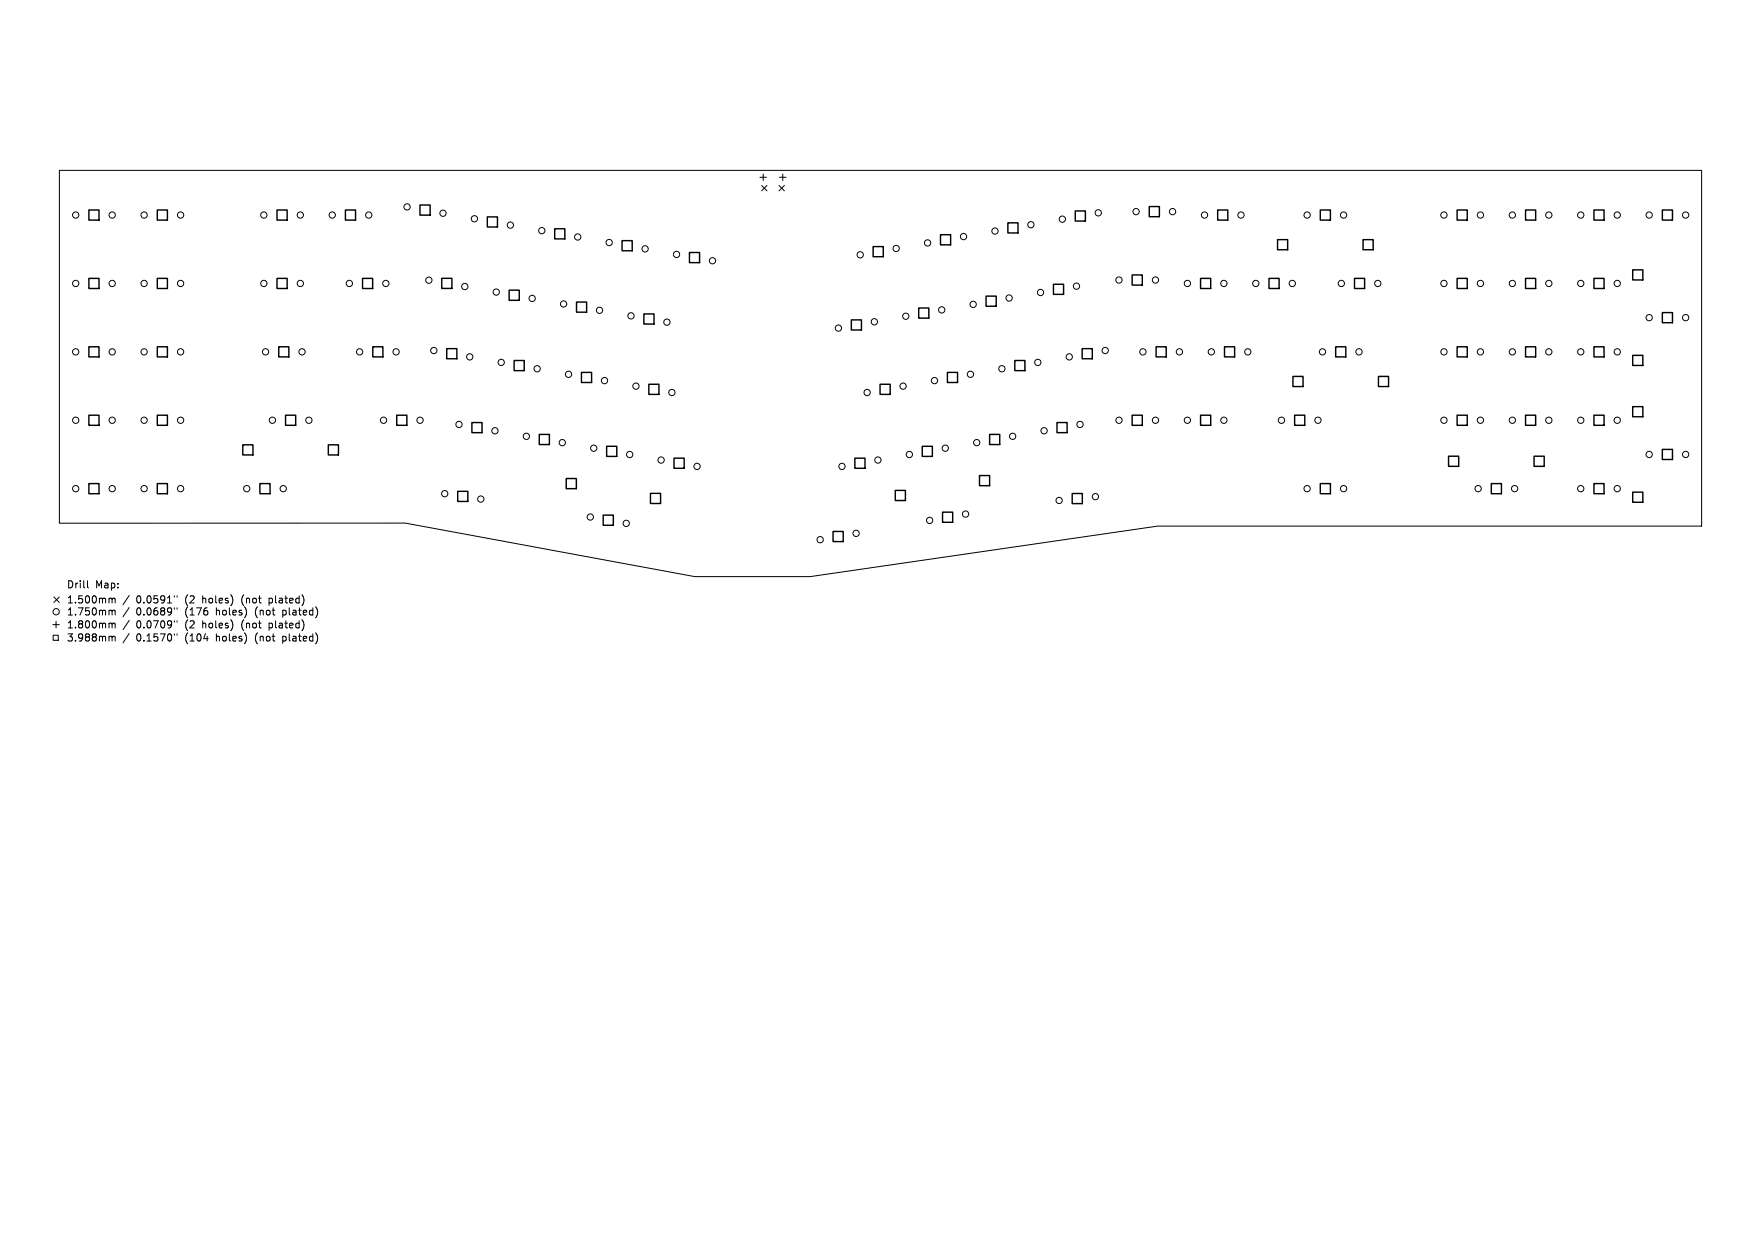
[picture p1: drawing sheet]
<svg xmlns="http://www.w3.org/2000/svg" width="297mm" height="210mm" viewBox="0 0 297 210" stroke-linecap="round" stroke-linejoin="round" font-family="sans-serif">
<defs><g id="words">
<g font-size="1.7">
<text x="11.2" y="99.4">Drill</text>
<text x="11.2" y="101.9">1.500mm</text>
<text x="16.1" y="99.4">Map:</text>
<text x="23" y="101.9">0.0591&quot;</text>
<text x="31.3" y="101.9">(2</text>
<text x="34.3" y="101.9">holes)</text>
<text x="41" y="101.9">(not</text>
<text x="45.7" y="101.9">plated)</text>
<text x="11.2" y="104">1.750mm</text>
<text x="11.2" y="106.2">1.800mm</text>
<text x="23" y="104">0.0689&quot;</text>
<text x="23" y="106.2">0.0709&quot;</text>
<text x="31.3" y="104">(176</text>
<text x="31.3" y="106.2">(2</text>
<text x="34.3" y="106.2">holes)</text>
<text x="36.6" y="104">holes)</text>
<text x="41" y="106.2">(not</text>
<text x="43.3" y="104">(not</text>
<text x="45.7" y="106.2">plated)</text>
<text x="48" y="104">plated)</text>
<text x="11.2" y="108.4">3.988mm</text>
<text x="23" y="108.4">0.1570&quot;</text>
<text x="31.3" y="108.4">(104</text>
<text x="36.6" y="108.4">holes)</text>
<text x="43.3" y="108.4">(not</text>
<text x="48" y="108.4">plated)</text>
</g>
</g></defs>
<g fill="none" stroke="#000" stroke-width=".17">
<path d="M10 28.7h277v60h-91.7l-58.7 8.6h-19.4l-48.8-9.1-58.4 .1zM128.2 29.9h1.1M128.4 31.3l1 .9M128.7 29.4v1M129.4 31.3l-1 .9M131.4 31.3l.9 .9M131.5 29.9h1.1M132 29.4v1M132.3 31.3l-.9 .9M14.8 98v1l.1 .2M8.9 105.4h1.1M9 107.2h.8v.8h-.8z"/>
<path d="M9.1 100.7l.9 .9M9.5 104.8v1.1M10 100.7l-.9 .9M18.6 100.9l.3 .2M18.6 102.9l.3 .2M18.6 105.1l.3 .2M18.6 107.3l.3 .2M18.9 101.1l.2-.2 .3 .1v.7M18.9 101.1v.6M18.9 103.1v.6M18.9 105.3v.6M18.9 107.5v.6"/>
<path d="M18.9 103.1l.2-.2 .3 .1v.7M18.9 105.3l.2-.2 .3 .1v.7M18.9 107.5l.2-.2 .3 .1v.7M21.8 100.4l-1 1.6M21.8 102.5l-1 1.5M21.8 104.7l-1 1.5M21.8 106.9l-1 1.5M29.4 100.5v.2M29.4 102.5v.3M29.4 104.7v.2M29.4 106.9v.3M29.9 100.5v.2"/>
<path d="M29.9 102.5v.3M29.9 104.7v.2M29.9 106.9v.3"/>
<circle cx="12.8" cy="36.3" r=".53"/>
<circle cx="18.9" cy="36.3" r=".53"/>
<circle cx="24.3" cy="36.3" r=".53"/>
<circle cx="30.5" cy="36.3" r=".53"/>
<circle cx="44.5" cy="36.3" r=".53"/>
<circle cx="50.7" cy="36.3" r=".53"/>
<circle cx="56" cy="36.3" r=".53"/>
<circle cx="62.2" cy="36.3" r=".53"/>
<circle cx="68.7" cy="34.9" r=".53"/>
<circle cx="74.7" cy="36" r=".53"/>
<circle cx="80" cy="36.9" r=".53"/>
<circle cx="86.1" cy="38" r=".53"/>
<circle cx="91.4" cy="38.9" r=".53"/>
<circle cx="97.4" cy="40" r=".53"/>
<circle cx="162.5" cy="39.9" r=".53"/>
<circle cx="167.8" cy="39" r=".53"/>
<circle cx="173.9" cy="37.9" r=".53"/>
<circle cx="179.2" cy="37" r=".53"/>
<circle cx="185.2" cy="35.9" r=".53"/>
<circle cx="191.6" cy="35.7" r=".53"/>
<circle cx="197.8" cy="35.7" r=".53"/>
<circle cx="203.1" cy="36.3" r=".53"/>
<circle cx="209.3" cy="36.3" r=".53"/>
<circle cx="220.5" cy="36.3" r=".53"/>
<circle cx="226.6" cy="36.3" r=".53"/>
<circle cx="243.5" cy="36.3" r=".53"/>
<circle cx="249.7" cy="36.3" r=".53"/>
<circle cx="255.1" cy="36.3" r=".53"/>
<circle cx="261.2" cy="36.3" r=".53"/>
<circle cx="266.6" cy="36.3" r=".53"/>
<circle cx="272.8" cy="36.3" r=".53"/>
<circle cx="278.1" cy="36.3" r=".53"/>
<circle cx="284.3" cy="36.3" r=".53"/>
<circle cx="12.8" cy="59.4" r=".53"/>
<circle cx="12.8" cy="47.8" r=".53"/>
<circle cx="18.9" cy="59.4" r=".53"/>
<circle cx="18.9" cy="47.8" r=".53"/>
<circle cx="24.3" cy="47.8" r=".53"/>
<circle cx="24.3" cy="59.4" r=".53"/>
<circle cx="30.5" cy="59.4" r=".53"/>
<circle cx="30.5" cy="47.8" r=".53"/>
<circle cx="44.5" cy="47.8" r=".53"/>
<circle cx="44.8" cy="59.4" r=".53"/>
<circle cx="50.7" cy="47.8" r=".53"/>
<circle cx="50.9" cy="59.4" r=".53"/>
<circle cx="58.9" cy="47.8" r=".53"/>
<circle cx="60.7" cy="59.4" r=".53"/>
<circle cx="65.1" cy="47.8" r=".53"/>
<circle cx="66.8" cy="59.4" r=".53"/>
<circle cx="72.3" cy="47.3" r=".53"/>
<circle cx="73.2" cy="59.1" r=".53"/>
<circle cx="78.4" cy="48.3" r=".53"/>
<circle cx="83.7" cy="49.3" r=".53"/>
<circle cx="89.8" cy="50.3" r=".53"/>
<circle cx="95.1" cy="51.3" r=".53"/>
<circle cx="101.1" cy="52.3" r=".53"/>
<circle cx="102.7" cy="40.9" r=".53"/>
<circle cx="106.4" cy="53.3" r=".53"/>
<circle cx="108.8" cy="42" r=".53"/>
<circle cx="112.5" cy="54.3" r=".53"/>
<circle cx="114.1" cy="42.9" r=".53"/>
<circle cx="120.2" cy="44" r=".53"/>
<circle cx="141.4" cy="55.3" r=".53"/>
<circle cx="145.1" cy="43" r=".53"/>
<circle cx="147.5" cy="54.3" r=".53"/>
<circle cx="151.1" cy="41.9" r=".53"/>
<circle cx="152.8" cy="53.3" r=".53"/>
<circle cx="156.4" cy="41" r=".53"/>
<circle cx="158.8" cy="52.3" r=".53"/>
<circle cx="164.1" cy="51.3" r=".53"/>
<circle cx="170.2" cy="50.3" r=".53"/>
<circle cx="175.5" cy="49.3" r=".53"/>
<circle cx="181.6" cy="48.3" r=".53"/>
<circle cx="186.4" cy="59.1" r=".53"/>
<circle cx="188.7" cy="47.2" r=".53"/>
<circle cx="192.8" cy="59.4" r=".53"/>
<circle cx="194.9" cy="47.2" r=".53"/>
<circle cx="198.9" cy="59.4" r=".53"/>
<circle cx="200.3" cy="47.8" r=".53"/>
<circle cx="204.3" cy="59.4" r=".53"/>
<circle cx="206.4" cy="47.8" r=".53"/>
<circle cx="210.5" cy="59.4" r=".53"/>
<circle cx="211.8" cy="47.8" r=".53"/>
<circle cx="218" cy="47.8" r=".53"/>
<circle cx="223" cy="59.4" r=".53"/>
<circle cx="226.2" cy="47.8" r=".53"/>
<circle cx="229.2" cy="59.4" r=".53"/>
<circle cx="232.4" cy="47.8" r=".53"/>
<circle cx="243.5" cy="59.4" r=".53"/>
<circle cx="243.5" cy="47.8" r=".53"/>
<circle cx="249.7" cy="59.4" r=".53"/>
<circle cx="249.7" cy="47.8" r=".53"/>
<circle cx="255.1" cy="47.8" r=".53"/>
<circle cx="255.1" cy="59.4" r=".53"/>
<circle cx="261.2" cy="59.4" r=".53"/>
<circle cx="261.2" cy="47.8" r=".53"/>
<circle cx="266.6" cy="47.8" r=".53"/>
<circle cx="266.6" cy="59.4" r=".53"/>
<circle cx="272.8" cy="59.4" r=".53"/>
<circle cx="272.8" cy="47.8" r=".53"/>
<circle cx="278.1" cy="53.6" r=".53"/>
<circle cx="284.3" cy="53.6" r=".53"/>
<circle cx="12.8" cy="70.9" r=".53"/>
<circle cx="18.9" cy="70.9" r=".53"/>
<circle cx="24.3" cy="70.9" r=".53"/>
<circle cx="30.5" cy="70.9" r=".53"/>
<circle cx="45.9" cy="70.9" r=".53"/>
<circle cx="52.1" cy="70.9" r=".53"/>
<circle cx="64.7" cy="70.9" r=".53"/>
<circle cx="70.8" cy="70.9" r=".53"/>
<circle cx="77.4" cy="71.6" r=".53"/>
<circle cx="79.2" cy="60.2" r=".53"/>
<circle cx="83.5" cy="72.7" r=".53"/>
<circle cx="84.5" cy="61.1" r=".53"/>
<circle cx="88.8" cy="73.6" r=".53"/>
<circle cx="90.6" cy="62.2" r=".53"/>
<circle cx="94.8" cy="74.7" r=".53"/>
<circle cx="95.9" cy="63.1" r=".53"/>
<circle cx="100.1" cy="75.6" r=".53"/>
<circle cx="102" cy="64.2" r=".53"/>
<circle cx="106.2" cy="76.7" r=".53"/>
<circle cx="107.3" cy="65.1" r=".53"/>
<circle cx="111.5" cy="77.6" r=".53"/>
<circle cx="113.3" cy="66.2" r=".53"/>
<circle cx="117.6" cy="78.7" r=".53"/>
<circle cx="142" cy="78.7" r=".53"/>
<circle cx="146.2" cy="66.2" r=".53"/>
<circle cx="148.1" cy="77.6" r=".53"/>
<circle cx="152.3" cy="65.1" r=".53"/>
<circle cx="153.4" cy="76.7" r=".53"/>
<circle cx="157.6" cy="64.2" r=".53"/>
<circle cx="159.4" cy="75.6" r=".53"/>
<circle cx="163.7" cy="63.1" r=".53"/>
<circle cx="164.7" cy="74.7" r=".53"/>
<circle cx="169" cy="62.2" r=".53"/>
<circle cx="170.8" cy="73.6" r=".53"/>
<circle cx="175" cy="61.1" r=".53"/>
<circle cx="176.1" cy="72.7" r=".53"/>
<circle cx="180.3" cy="60.2" r=".53"/>
<circle cx="182.2" cy="71.6" r=".53"/>
<circle cx="188.7" cy="70.9" r=".53"/>
<circle cx="194.9" cy="70.9" r=".53"/>
<circle cx="200.3" cy="70.9" r=".53"/>
<circle cx="206.4" cy="70.9" r=".53"/>
<circle cx="216.1" cy="70.9" r=".53"/>
<circle cx="222.3" cy="70.9" r=".53"/>
<circle cx="243.5" cy="70.9" r=".53"/>
<circle cx="249.7" cy="70.9" r=".53"/>
<circle cx="255.1" cy="70.9" r=".53"/>
<circle cx="261.2" cy="70.9" r=".53"/>
<circle cx="266.6" cy="70.9" r=".53"/>
<circle cx="272.8" cy="70.9" r=".53"/>
<circle cx="278.1" cy="76.7" r=".53"/>
<circle cx="284.3" cy="76.7" r=".53"/>
<circle cx="12.8" cy="82.4" r=".53"/>
<circle cx="18.9" cy="82.4" r=".53"/>
<circle cx="24.3" cy="82.4" r=".53"/>
<circle cx="30.5" cy="82.4" r=".53"/>
<circle cx="41.6" cy="82.4" r=".53"/>
<circle cx="47.8" cy="82.4" r=".53"/>
<circle cx="75" cy="83.3" r=".53"/>
<circle cx="81.1" cy="84.2" r=".53"/>
<circle cx="99.6" cy="87.2" r=".53"/>
<circle cx="105.6" cy="88.3" r=".53"/>
<circle cx="138.3" cy="91" r=".53"/>
<circle cx="144.4" cy="90" r=".53"/>
<circle cx="156.8" cy="87.8" r=".53"/>
<circle cx="162.9" cy="86.7" r=".53"/>
<circle cx="178.6" cy="84.4" r=".53"/>
<circle cx="184.7" cy="83.8" r=".53"/>
<circle cx="220.5" cy="82.4" r=".53"/>
<circle cx="226.6" cy="82.4" r=".53"/>
<circle cx="249.3" cy="82.4" r=".53"/>
<circle cx="255.4" cy="82.4" r=".53"/>
<circle cx="266.6" cy="82.4" r=".53"/>
<circle cx="272.8" cy="82.4" r=".53"/>
<circle cx="9.5" cy="103.2" r=".53"/>
</g>
<g fill="none" stroke="#000" stroke-width=".24">
<path d="M15 35.4h1.7v1.7h-1.7zM26.5 35.4h1.7v1.7h-1.7zM46.7 35.4h1.7v1.7h-1.7zM58.3 35.4h1.7v1.7h-1.7zM70.8 34.6h1.7v1.7h-1.7zM82.2 36.6h1.7v1.7h-1.7zM93.6 38.6h1.7v1.7h-1.7zM158.6 39.6h1.7v1.7h-1.7zM170 37.6h1.7v1.7h-1.7zM181.3 35.6h1.8v1.7h-1.8zM193.8 34.8h1.7v1.8h-1.7zM205.4 35.4h1.7v1.7h-1.7z"/>
<path d="M222.7 35.4h1.7v1.7h-1.7zM245.8 35.4h1.7v1.7h-1.7zM257.3 35.4h1.7v1.7h-1.7zM268.8 35.4h1.7v1.7h-1.7zM280.4 35.4h1.7v1.7h-1.7zM15 47h1.7v1.7h-1.7zM15 58.5h1.7v1.7h-1.7zM26.5 47h1.7v1.7h-1.7zM26.5 58.5h1.7v1.7h-1.7zM46.7 47h1.7v1.7h-1.7zM47 58.5h1.7v1.7h-1.7zM61.1 47h1.8v1.7h-1.8z"/>
<path d="M62.9 58.5h1.7v1.7h-1.7zM74.5 46.9h1.7v1.8h-1.7zM75.3 58.8h1.8v1.7h-1.8zM85.9 48.9h1.7v1.8h-1.7zM97.2 51h1.7v1.7h-1.7zM104.9 40.6h1.7v1.7h-1.7zM108.6 53h1.7v1.7h-1.7zM116.3 42.6h1.7v1.7h-1.7zM143.6 54h1.7v1.7h-1.7zM147.3 41.6h1.7v1.7h-1.7zM154.9 52h1.8v1.7h-1.8zM166.3 50h1.7v1.7h-1.7z"/>
<path d="M177.7 47.9h1.7v1.8h-1.7zM182.5 58.8h1.7v1.7h-1.7zM190.9 46.4h1.8v1.7h-1.8zM195 58.5h1.7v1.7h-1.7zM202.5 47h1.7v1.7h-1.7zM206.5 58.5h1.7v1.7h-1.7zM214 47h1.7v1.7h-1.7zM215.5 40.4h1.7v1.7h-1.7zM225.3 58.5h1.7v1.7h-1.7zM228.4 47h1.8v1.7h-1.8zM229.9 40.4h1.7v1.7h-1.7zM245.8 47h1.7v1.7h-1.7z"/>
<path d="M245.8 58.5h1.7v1.7h-1.7zM257.3 47h1.7v1.7h-1.7zM257.3 58.5h1.7v1.7h-1.7zM268.8 47h1.7v1.7h-1.7zM268.8 58.5h1.7v1.7h-1.7zM275.4 45.5h1.7v1.7h-1.7zM275.4 59.9h1.7v1.7h-1.7zM280.4 52.7h1.7v1.7h-1.7zM15 70h1.7v1.7h-1.7zM26.5 70h1.7v1.7h-1.7zM41 75h1.7v1.7h-1.7zM48.2 70h1.7v1.7h-1.7z"/>
<path d="M55.4 75h1.7v1.7h-1.7zM66.9 70h1.7v1.7h-1.7zM79.6 71.3h1.7v1.7h-1.7zM86.7 60.8h1.7v1.7h-1.7zM91 73.3h1.7v1.7h-1.7zM98.1 62.8h1.7v1.7h-1.7zM102.3 75.3h1.7v1.7h-1.7zM109.4 64.8h1.7v1.7h-1.7zM113.7 77.3h1.7v1.7h-1.7zM144.2 77.3h1.7v1.7h-1.7zM148.4 64.8h1.7v1.7h-1.7zM155.5 75.3h1.8v1.7h-1.8z"/>
<path d="M159.8 62.8h1.7v1.7h-1.7zM166.9 73.3h1.7v1.7h-1.7zM171.2 60.8h1.7v1.7h-1.7zM178.3 71.3h1.7v1.7h-1.7zM190.9 70h1.8v1.7h-1.8zM202.5 70h1.7v1.7h-1.7zM218.1 63.5h1.7v1.7h-1.7zM218.3 70h1.8v1.7h-1.8zM232.5 63.5h1.7v1.7h-1.7zM244.3 77h1.7v1.7h-1.7zM245.8 70h1.7v1.7h-1.7zM257.3 70h1.7v1.7h-1.7z"/>
<path d="M258.7 77h1.7v1.7h-1.7zM268.8 70h1.7v1.7h-1.7zM275.4 68.6h1.7v1.7h-1.7zM280.4 75.8h1.7v1.7h-1.7zM15 81.6h1.7v1.7h-1.7zM26.5 81.6h1.7v1.7h-1.7zM43.8 81.6h1.7v1.7h-1.7zM77.2 82.9h1.7v1.7h-1.7zM95.5 80.7h1.7v1.7h-1.7zM101.7 86.9h1.7v1.7h-1.7zM109.7 83.2h1.7v1.7h-1.7zM140.5 89.6h1.7v1.8h-1.7z"/>
<path d="M151 82.7h1.7v1.7h-1.7zM159 86.4h1.7v1.7h-1.7zM165.2 80.2h1.7v1.7h-1.7zM180.8 83.2h1.7v1.8h-1.7zM222.7 81.6h1.7v1.7h-1.7zM251.5 81.6h1.7v1.7h-1.7zM268.8 81.6h1.7v1.7h-1.7zM275.4 83h1.7v1.7h-1.7z"/>
</g>
<use href="#words"/>
</svg>
